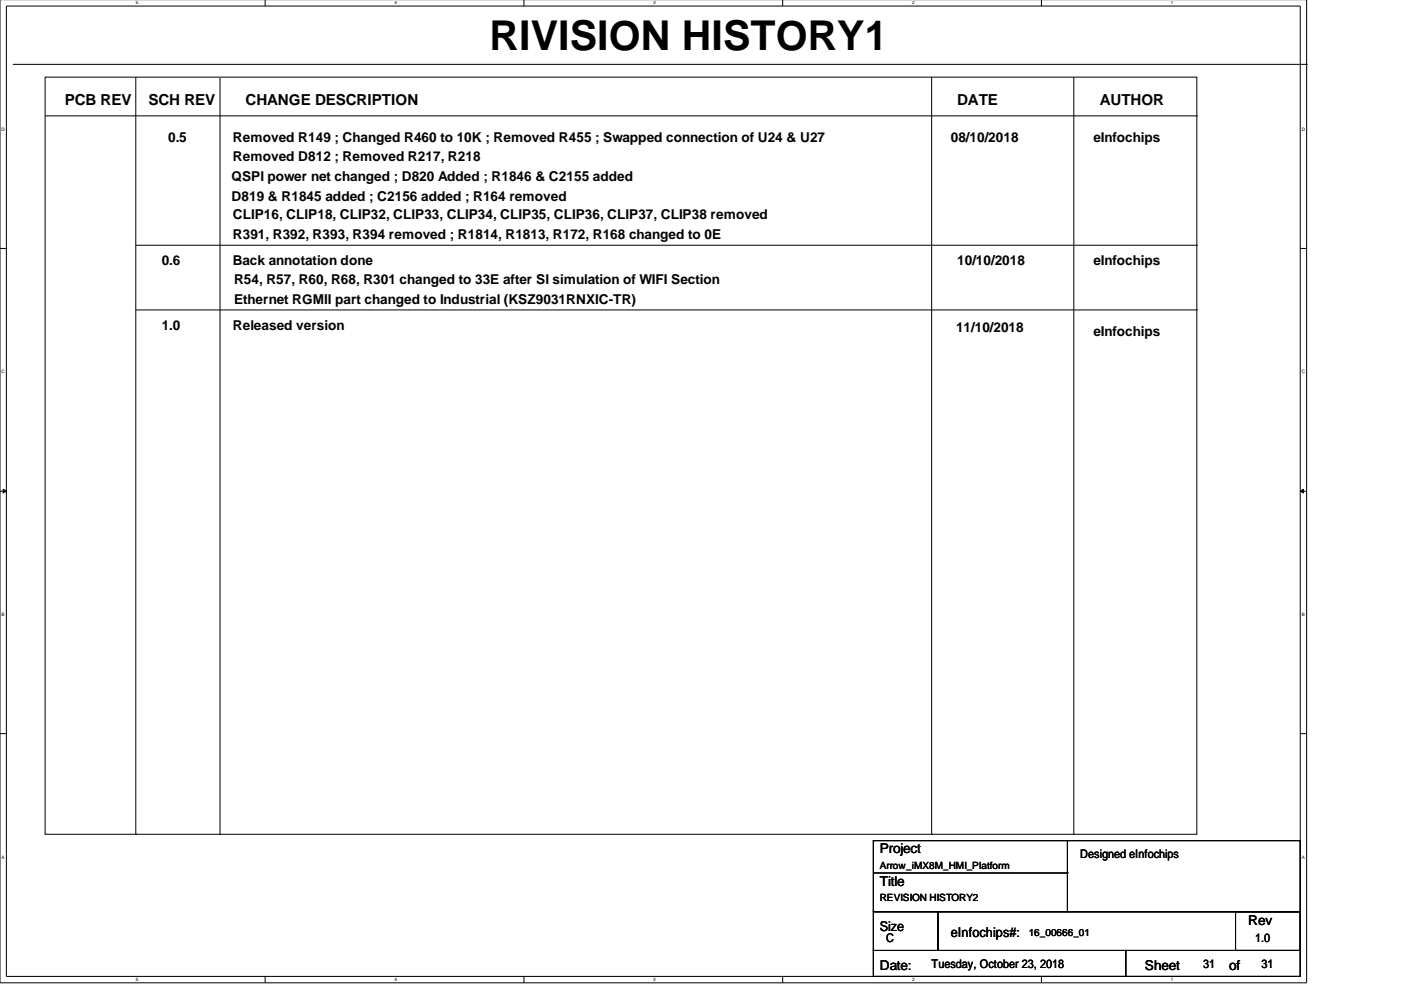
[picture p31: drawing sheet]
<svg xmlns="http://www.w3.org/2000/svg" width="297mm" height="210mm" viewBox="0 0 297 210" stroke-linecap="round" stroke-linejoin="round" font-family="sans-serif">
<defs><g id="words">
<text font-size="8.7" x="103.8" y="10.7">RIVISION HISTORY1</text>
<g font-size="3.2">
<text x="13.7" y="22.2">PCB REV</text>
<text x="31.5" y="22.2">SCH REV</text>
<text x="52.1" y="22.2">CHANGE DESCRIPTION</text>
<text x="202.9" y="22.2">DATE</text>
<text x="233.2" y="22.2">AUTHOR</text>
</g>
<g font-size="2.9">
<text x="35.6" y="30.1">0.5</text>
<text x="49.4" y="30.1">Removed R149 ; Changed R460 to 10K ; Removed R455 ; Swapped connection of U24 &amp; U27</text>
<text x="49.4" y="34.1">Removed D812 ; Removed R217, R218</text>
<text x="201.6" y="30.1">08/10/2018</text>
<text x="231.8" y="30.1">eInfochips</text>
<text x="49.1" y="38.3">QSPI power net changed ; D820 Added ; R1846 &amp; C2155 added</text>
<text x="49.1" y="42.5">D819 &amp; R1845 added ; C2156 added ; R164 removed</text>
<text x="49.4" y="46.5">CLIP16, CLIP18, CLIP32, CLIP33, CLIP34, CLIP35, CLIP36, CLIP37, CLIP38 removed</text>
<text x="49.4" y="50.6">R391, R392, R393, R394 removed ; R1814, R1813, R172, R168 changed to 0E</text>
<text x="34.3" y="56.1">0.6</text>
<text x="49.4" y="56.1">Back annotation done</text>
<text x="202.9" y="56.1">10/10/2018</text>
<text x="231.8" y="56.1">eInfochips</text>
<text x="49.6" y="60.2">R54, R57, R60, R68, R301 changed to 33E after SI simulation of WIFI Section</text>
<text x="49.6" y="64.4">Ethernet RGMII part changed to Industrial (KSZ9031RNXIC-TR)</text>
<text x="34.3" y="69.9">1.0</text>
<text x="49.4" y="69.9">Released version</text>
<text x="202.7" y="70.4">11/10/2018</text>
<text x="231.8" y="71.2">eInfochips</text>
<text x="186.5" y="180.9">Project</text>
<text x="186.5" y="187.8">Title</text>
<text x="186.5" y="197.4">Size</text>
<text x="264.7" y="196">Rev</text>
<text x="201.6" y="198.7">eInfochips#:</text>
<text x="186.5" y="205.6">Date:</text>
<text x="242.7" y="205.6">Sheet</text>
<text x="260.6" y="205.6">of</text>
</g>
<g font-size="2.5">
<text x="229" y="182">Designed eInfochips</text>
<text x="187.9" y="199.8">C</text>
<text x="266.1" y="199.8">1.0</text>
<text x="197.5" y="205.2">Tuesday, October 23, 2018</text>
<text x="255.1" y="205.2">31</text>
<text x="267.5" y="205.2">31</text>
</g>
<g font-size="2.1">
<text x="186.5" y="184.2">Arrow_iMX8M_HMI_Platform</text>
<text x="186.5" y="191.1">REVISION HISTORY2</text>
<text x="218.1" y="198.4">16_00666_01</text>
</g>
<g font-size="1">
<text x="28.8" y=".9">5</text>
<text x="83.7" y=".9">4</text>
<text x="138.5" y=".9">3</text>
<text x="193.4" y=".9">2</text>
<text x="248.2" y=".9">1</text>
<text x=".3" y="27.8">D</text>
<text x="276" y="27.8">D</text>
<text x=".3" y="79.2">C</text>
<text x="276" y="79.2">C</text>
<text x=".3" y="130.7">B</text>
<text x="276" y="130.7">B</text>
<text x=".3" y="182">A</text>
<text x="276" y="182">A</text>
<text x="28.8" y="208">5</text>
<text x="83.7" y="208">4</text>
<text x="138.5" y="208">3</text>
<text x="193.4" y="208">2</text>
<text x="248.2" y="208">1</text>
</g>
</g></defs>
<path d="M0 -.1v208.5h277v-208.5M1.4 1.3h274.3v205.7h-274.3z" fill="none" stroke="#000" stroke-width=".21"/>
<g fill="#fff">
<path d="M28.8 .1h.4v1h-.4z"/>
<path d="M28.8 207.2h.4v1h-.4z"/>
</g>
<path d="M56.2 -.1v1.4M56.2 207v1.4" fill="none" stroke="#000" stroke-width=".21"/>
<g fill="#fff">
<path d="M83.7 .1h.4v1h-.4z"/>
<path d="M83.7 207.2h.4v1h-.4z"/>
</g>
<path d="M111.1 -.1v1.4M111.1 207v1.4" fill="none" stroke="#000" stroke-width=".21"/>
<g fill="#fff">
<path d="M138.5 .1h.4v1h-.4z"/>
<path d="M138.5 207.2h.4v1h-.4z"/>
</g>
<path d="M165.9 -.1v1.4M165.9 207v1.4" fill="none" stroke="#000" stroke-width=".21"/>
<g fill="#fff">
<path d="M193.4 .1h.4v1h-.4z"/>
<path d="M193.4 207.2h.4v1h-.4z"/>
</g>
<path d="M220.8 -.1v1.4M220.8 207v1.4" fill="none" stroke="#000" stroke-width=".21"/>
<g fill="#fff">
<path d="M248.2 .1h.5v1h-.5z"/>
<path d="M248.2 207.2h.5v1h-.5z"/>
<path d="M.3 26.9h.5v1.1h-.5z"/>
<path d="M276 26.9h.5v1.1h-.5z"/>
<path d="M.3 78.3h.5v1h-.5z"/>
<path d="M276 78.3h.5v1h-.5z"/>
</g>
<path d="M0 52.7h1.4M275.7 52.7h1.3" fill="none" stroke="#000" stroke-width=".21"/>
<g fill="#fff">
<path d="M.3 129.8h.5v1h-.5z"/>
<path d="M276 129.8h.5v1h-.5z"/>
</g>
<path d="M0 104.2h1.4M275.7 104.2h1.3" fill="none" stroke="#000" stroke-width=".21"/>
<path d="M.7 103.7l.7 .5-.7 .3zM275.7 104.2l.7-.5v.8z" fill="#000" stroke="#000" stroke-width=".21"/>
<g fill="#fff">
<path d="M.3 181.2h.5v1h-.5z"/>
<path d="M276 181.2h.5v1h-.5z"/>
</g>
<g fill="none" stroke="#000" stroke-width=".21">
<path d="M2.7 13.6h274.3M9.6 16.4h244.1v160.5h-244.1zM28.8 16.4v160.5M46.7 16.5v160.4M197.5 16.4v160.5M227.7 16.4v160.5M277 13.6h.1M9.6 24.6h244.1M253.7 24.6h.1M28.8 52h224.9M253.7 52h.1M28.8 65.7h224.9"/>
<path d="M253.7 65.7h.1M0 155.5h1.4M275.7 155.5h1.3M28.8 176.9h.1M46.7 176.9h.1M185.2 178.2h90.5v15.1h-90.5zM197.5 176.9h.1M226.3 178.2v15.1M227.7 176.9h.1M185.2 193.3h13.7v8.2h-13.7zM185.2 185.1h41.1M198.9 193.3h76.8v8.2h-76.8z"/>
<path d="M226.3 193.3h.1M226.3 185.1h.1M262 193.3h13.7v8.2h-13.7zM185.2 201.5h53.5v5.5h-53.5zM238.7 201.5h37v5.5h-37z"/>
</g>
<use href="#words"/>
</svg>
